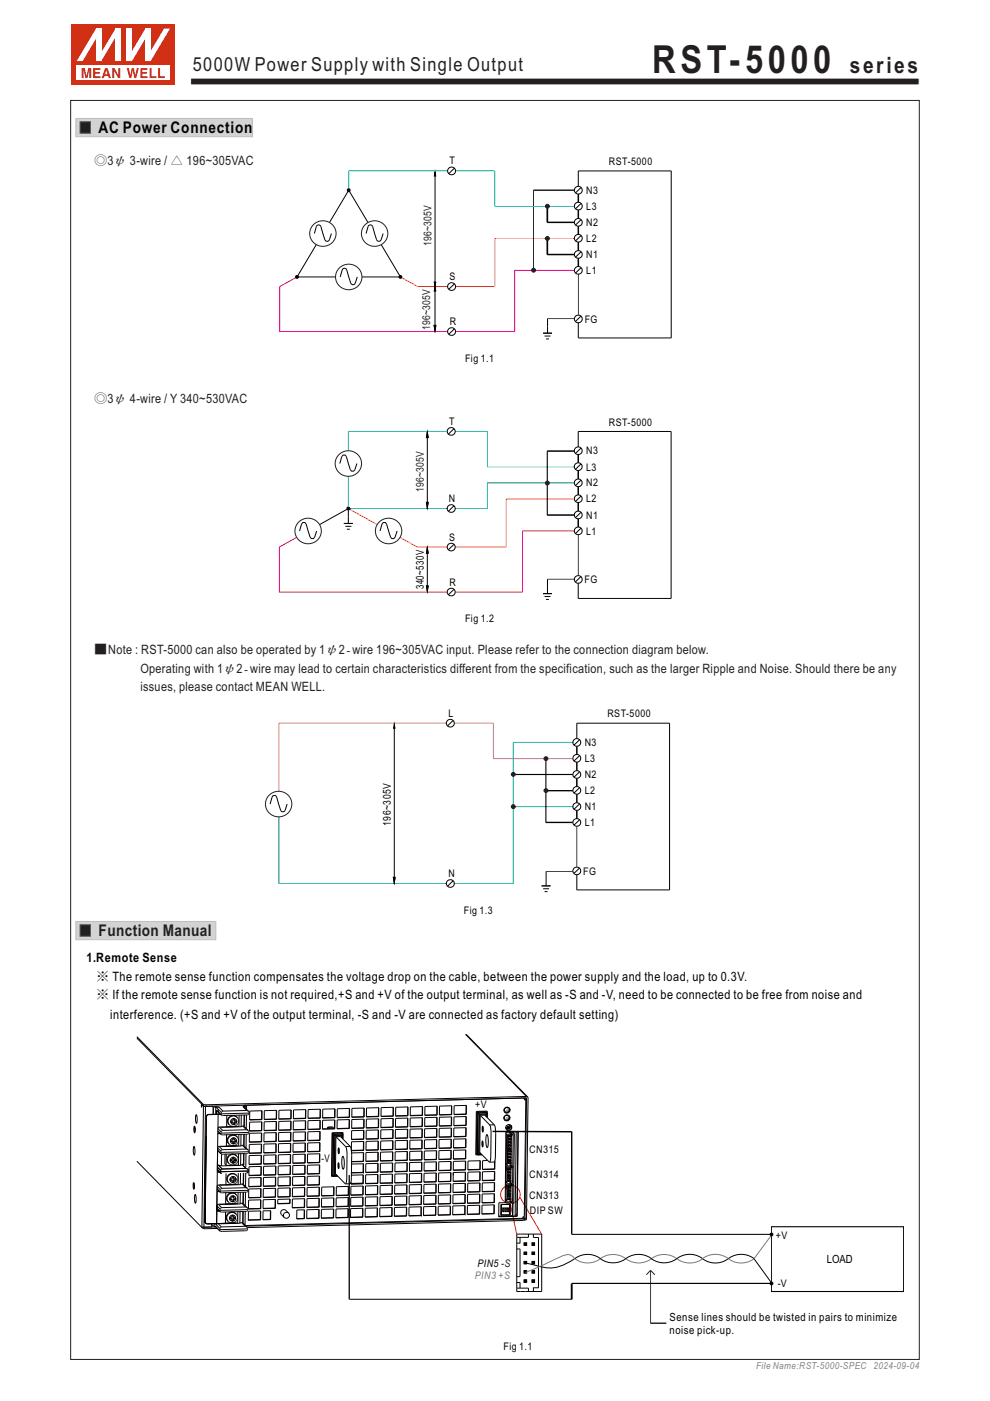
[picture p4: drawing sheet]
<svg xmlns="http://www.w3.org/2000/svg" width="210mm" height="297mm" viewBox="0 0 210 297" stroke-linecap="round" stroke-linejoin="round" font-family="sans-serif">
<defs><g id="words">
<text font-size="8.2" fill="#231f20" x="138.4" y="15.5">RST-5000</text>
<text font-size="4.8" fill="#231f20" x="180.2" y="15.5">series</text>
<text font-size="4.1" fill="#231f20" x="40.9" y="15.1">5000W Power Supply with Single Output</text>
<text font-size="3.4" fill="#050100" x="20.9" y="28.2">AC Power Connection</text>
<text font-size="3.4" fill="#231f20" x="20.9" y="198.5">Function Manual</text>
<g font-size="2.7" fill="#231f20">
<text x="20" y="35.1">◎ ψ 3-wire / △ 196~305VAC</text>
<text x="22.8" y="35.1">3</text>
<text x="20" y="85.5">◎ ψ 4-wire / Y 340~530VAC</text>
<text x="22.8" y="85.5">3</text>
<text x="20" y="138.8">■Note : RST-5000 can also be operated by 1ψ2 wire 196~305VAC input. Please refer to the connection diagram below.</text>
<text x="29.8" y="142.6">Operating with 1ψ2 wire may lead to certain characteristics different from the specification, such as the larger Ripple and Noise. Should there be any</text>
<text x="51.5" y="142.6">-</text>
<text x="73.2" y="138.8">-</text>
<text x="29.8" y="146.5">issues, please contact MEAN WELL.</text>
</g>
<g font-size="2.7" fill="#050100">
<text x="18.4" y="204">1.Remote Sense</text>
<text x="20.4" y="207.9">※ The remote sense function compensates the voltage drop on the cable, between the power supply and the load, up to 0.3V.</text>
<text x="20.4" y="211.8">※ If the remote sense function is not required,+S and +V of the output terminal, as well as -S and -V, need to be connected to be free from noise and</text>
<text x="23.4" y="216.1">interference. (+S and +V of the output terminal, -S and -V are connected as factory default setting)</text>
</g>
<text font-size="2.4" fill="#060100" x="175.4" y="267.8">LOAD</text>
<g font-size="2.4" fill="#050100">
<text x="142" y="280.1">Sense lines should be twisted in pairs to minimize</text>
<text x="142" y="282.8">noise pick-up.</text>
</g>
<g font-size="2.3" fill="#231f20">
<text x="91.5" y="52.2" transform="rotate(-90 91.5 52.2)">196~305V</text>
<text x="91.3" y="69.9" transform="rotate(-90 91.3 69.9)">196~305V</text>
<text x="89.9" y="104.4" transform="rotate(-90 89.9 104.4)">196~305V</text>
</g>
<g font-size="2.3" fill="#050100">
<text x="89.9" y="124.9" transform="rotate(-90 89.9 124.9)">340~530V</text>
<text x="82.9" y="175.1" transform="rotate(-90 82.9 175.1)">196~305V</text>
</g>
<g font-size="2.2" fill="#050100">
<text x="95.4" y="34.9">T</text>
<text x="129.2" y="35">RST-5000</text>
<text x="124.4" y="41.1">N3</text>
<text x="124.4" y="47.9">N2</text>
<text x="124.4" y="44.5">L3</text>
<text x="124.4" y="51.3">L2</text>
<text x="95.4" y="59.4">S</text>
<text x="124.4" y="58.2">L1</text>
<text x="124.4" y="54.7">N1</text>
<text x="95.4" y="68.9">R</text>
<text x="124" y="68.4">FG</text>
<text x="98.6" y="76.7">Fig 1.1</text>
<text x="95.3" y="90.1">T</text>
<text x="129.1" y="90.2">RST-5000</text>
<text x="124.3" y="99.8">L3</text>
<text x="124.3" y="96.3">N3</text>
<text x="95.2" y="106.4">N</text>
<text x="124.3" y="106.5">L2</text>
<text x="124.3" y="103.1">N2</text>
<text x="124.3" y="113.4">L1</text>
<text x="124.3" y="110">N1</text>
<text x="95.3" y="114.6">S</text>
<text x="95.3" y="124.2">R</text>
<text x="124" y="123.6">FG</text>
<text x="98.6" y="131.9">Fig 1.2</text>
<text x="95.1" y="152">L</text>
<text x="128.8" y="152.1">RST-5000</text>
<text x="124" y="161.6">L3</text>
<text x="124" y="158.2">N3</text>
<text x="124" y="165">N2</text>
<text x="124" y="171.8">N1</text>
<text x="124" y="168.3">L2</text>
<text x="124" y="175.2">L1</text>
<text x="95.1" y="186">N</text>
<text x="123.7" y="185.4">FG</text>
<text x="98.4" y="193.8">Fig 1.3</text>
<text x="100.8" y="235">+V</text>
<text x="112.3" y="244.5">CN315</text>
<text x="68.2" y="246.5">-V</text>
<text x="112.3" y="249.8">CN314</text>
<text x="112.3" y="254.2">CN313</text>
<text x="112.4" y="257.5">DIP SW</text>
<text x="101.3" y="268.6">PIN5 -S</text>
<text x="106.8" y="286.2">Fig 1.1</text>
</g>
<g font-size="2.2" fill="#060100">
<text x="164.6" y="262.7">+V</text>
<text x="165" y="272.9">-V</text>
</g>
<text font-size="2.2" fill="#7c51a1" x="100.7" y="271.2">PIN3 +S</text>
<g font-size="2" fill="#808285">
<text x="160.4" y="290.2">File Name:RST-5000-SPEC</text>
<text x="185.2" y="290.2">2024-09-04</text>
</g>
</g></defs>
<g fill="#050100" stroke="#050100" stroke-width=".21">
<path d="M112.9 271.4h.5v.5h-.5z" fill-rule="evenodd"/>
<path d="M112.9 269.4h.5v.5h-.5z" fill-rule="evenodd"/>
<path d="M112.9 267.4h.5v.5h-.5z" fill-rule="evenodd"/>
<path d="M112.9 265.5h.5v.5h-.5z" fill-rule="evenodd"/>
<path d="M112.9 263.5h.5v.5h-.5z" fill-rule="evenodd"/>
<path d="M111.2 271.4h.5v.5h-.5z" fill-rule="evenodd"/>
<path d="M111.2 269.4h.5v.5h-.5z" fill-rule="evenodd"/>
<path d="M111.2 267.4h.5v.5h-.5z" fill-rule="evenodd"/>
<path d="M111.2 265.5h.5v.5h-.5z" fill-rule="evenodd"/>
<path d="M111.2 263.5h.5v.5h-.5z" fill-rule="evenodd"/>
</g>
<g fill="none" stroke="#050100" stroke-width=".21">
<path d="M109.6 263.6h.7M109.6 264.8h.7M109.6 271.9h.7M109.6 270.7h.7M109.6 273.1h2.5v.7M110.3 262.4v1.2M110.3 264.8v5.9M110.3 271.9v1.2M110.4 261.7h4.5v12.1h-5.3v-12.1h.8M111.2 271.4h.5v.5h-.5zM111.2 269.4h.5v.5h-.5zM111.2 267.4h.5v.5h-.5z"/>
<path d="M111.2 265.5h.5v.5h-.5zM111.2 263.5h.5v.5h-.5zM112.1 261.6v.7h-2.5M112.9 271.4h.5v.5h-.5zM112.9 269.4h.5v.5h-.5zM112.9 267.4h.5v.5h-.5zM112.9 265.5h.5v.5h-.5zM112.9 263.5h.5v.5h-.5zM113.1 273v.8M113.1 261.7v.7M113.2 262.4h1v10.6h-1.1"/>
</g>
<path d="M40.4 16.6h154.6v1.4h-154.6z" fill-rule="evenodd" fill="#231f20" stroke="#fff" stroke-width=".21"/>
<path d="M16.1 25.1h37.5v3.9h-37.5z" fill-rule="evenodd" fill="#d1d3d4" stroke="#bbbdc0" stroke-width=".21"/>
<path d="M17 25.8h2.2v2.5h-2.2z" fill-rule="evenodd" fill="#231f20" stroke="#58595b" stroke-width=".21"/>
<g fill="none" stroke="#050100" stroke-width=".21">
<path d="M92.3 37.1v23.2M96.4 35.7l-1.2 1.1M122.7 39.5v-3.3h19.7v35.5h-19.7v-3.3M123.3 39.7l-1.2 1.2M62.7 58.5h.5v.4h-.5zM62.9 58.6h.2v.2h-.2zM66.7 49.5l.4-1.5a.51 .51 0 0 1 .5-.3 .51 .51 0 0 1 .5 .3l.8 2.8a.51 .51 0 0 0 .5 .4 .51 .51 0 0 0 .5-.4l.4-1.3M67.1 51.9l-4.1 6.8h8.2M69.9 47.2l4.1-6.9 4 6.9M72.2 58.7l.4-1.5a.51 .51 0 0 1 .5-.3 .51 .51 0 0 1 .4 .3l.9 2.8a.51 .51 0 0 0 .5 .4 .51 .51 0 0 0 .5-.4l.4-1.3M73.7 40.1h.5v.4h-.5zM77.6 49.5l.5-1.5a.51 .51 0 0 1 .5-.3 .51 .51 0 0 1 .4 .3l.9 2.8a.51 .51 0 0 0 .5 .4 .51 .51 0 0 0 .4-.4l.5-1.3"/>
<path d="M80.9 51.9l4 6.8h-8.1M84.7 58.5h.5v.4h-.5zM84.8 58.6h.3v.2h-.3zM92.1 59.8h.3l-.1 .9zM113.1 40.3h8.7M113.2 40.4v16.9M116.1 43.8v3.3h5.7M116.1 50.6v3.4h5.7M122.7 48v1.7M122.7 54.8v1.7M122.7 51.3v1.8M122.7 44.5v1.8"/>
<path d="M122.7 58.1v8.7M122.7 41.1v1.8M123.3 53.4l-1.2 1.1M123.3 56.7l-1.2 1.2M123.3 46.6l-1.2 1.1M123.3 49.9l-1.2 1.2M123.3 43.1l-1.2 1.2M92.1 69h.4l-.2 1.1zM92.3 61.6v7.6M92.3 60.8l.1 .9h-.3zM96.4 60.2l-1.2 1.1M96.4 69.7l-1.2 1.2"/>
<path d="M115.5 71.2h1.3M115.8 71.9h.6M117.1 70.6h-1.9M121.8 67.6h-5.7v3M123.3 67l-1.2 1.1M72.1 98.3l.4-1.5 .3-.3h.4l.3 .3 .8 2.8 .3 .3h.4l.3-.3 .4-1.3M90.6 91.7l.2 1.1h-.4zM90.6 92.3v14.4M96.3 90.9l-1.2 1.1M121.8 95.6h-5.7v13.6M122.6 94.7v-3.2h19.7v35.4h-19.7v-3.3M122.6 99.8v1.8"/>
<path d="M122.6 96.4v1.7M123.2 95l-1.2 1.1M123.2 98.4l-1.2 1.1M63.5 112.6l.5-1.5 .2-.3h.5l.2 .3 .9 2.8 .2 .3h.5l.2-.3 .5-1.3M72.9 111h1.9M73.3 111.6h1.2M73.6 112.2h.6M73.6 107.6h.5v.4h-.5zM73.8 107.7h.2v.2l-.2 .1zM73.9 107.8l-6.1 3.4M73.9 107.9v3.1M80.6 112.6l.4-1.5 .3-.3h.4l.3 .3 .8 2.8 .3 .3h.4l.3-.3 .4-1.3"/>
<path d="M90.4 106.5h.4l-.2 1.1zM90.6 116.2l.2 1.1h-.4zM90.6 117.3v7.1M96.3 115.4l-1.2 1.2M96.3 107.2l-1.2 1.2M116.1 109.2h5.7M122.6 103.2v1.7M122.6 110v1.7M122.6 106.6v1.8M122.6 113.4v8.6M123.2 108.6l-1.2 1.2M123.2 112l-1.2 1.1"/>
<path d="M123.2 101.8l-1.2 1.2M123.2 105.2l-1.2 1.1M90.4 124.2h.4l-.2 1.1zM96.3 124.9l-1.2 1.2M115.2 125.9h1.9M115.5 126.5h1.3M115.8 127.1h.6M121.8 122.8h-5.7v3.1M123.2 122.2l-1.2 1.2"/>
<circle cx="95.8" cy="36.2" r=".83"/>
<circle cx="74" cy="40.3" r=".16"/>
<circle cx="122.7" cy="47.1" r=".83"/>
<circle cx="122.7" cy="54" r=".83"/>
<circle cx="122.7" cy="57.3" r=".83"/>
<circle cx="122.7" cy="50.5" r=".83"/>
<circle cx="122.7" cy="40.3" r=".83"/>
<circle cx="122.7" cy="43.7" r=".83"/>
<circle cx="95.8" cy="70.3" r=".83"/>
<circle cx="95.8" cy="60.8" r=".83"/>
<circle cx="122.7" cy="67.6" r=".83"/>
<circle cx="95.7" cy="91.5" r=".84"/>
<circle cx="122.7" cy="95.6" r=".83"/>
<circle cx="122.7" cy="98.9" r=".83"/>
<circle cx="95.7" cy="107.8" r=".84"/>
<circle cx="95.7" cy="116" r=".83"/>
<circle cx="122.7" cy="112.6" r=".83"/>
<circle cx="122.7" cy="109.2" r=".83"/>
<circle cx="122.7" cy="102.4" r=".83"/>
<circle cx="122.7" cy="105.8" r=".83"/>
<circle cx="95.7" cy="125.5" r=".83"/>
<circle cx="122.7" cy="122.9" r=".83"/>
</g>
<path d="M94.9 36.2h-20.9v4.1M96.6 36.2h8.3v7.6M104.9 43.8h16.9M94.9 91.5h-21v4.1M96.6 91.5h6.8v7.5M103.4 99h18.4M73.9 101v6.8" fill="none" stroke="#00aeef" stroke-width=".21"/>
<path d="M63 58.7l-3.7 2.1v9.5h35.6M121.8 57.3h-12.6v13h-12.6M62.9 113.9l-3.6 2.1v9.5h35.6M110.8 112.6h11M110.8 112.5v13M96.6 125.5h14.3" fill="none" stroke="#ec008c" stroke-width=".21"/>
<path d="M84.9 58.7l3.7 2.1h6.3M104.9 50.5v10.3h-8.3M104.9 50.6h16.9M73.9 107.8l6.1 3.4M84.9 113.9l3.6 2.1h6.4M107.4 105.8v10.2h-10.9M107.4 105.8h14.4" fill="none" stroke="#f5821f" stroke-width=".21"/>
<g fill="#050100" stroke="#050100" stroke-width=".21">
<path d="M92.1 69h.4l-.2 1.1z" fill-rule="evenodd"/>
<path d="M92.3 60.8l.1 .9h-.3z" fill-rule="evenodd"/>
<path d="M92.3 36.5l.1 .8h-.3z" fill-rule="evenodd"/>
<path d="M92.1 59.8h.3l-.1 .9z" fill-rule="evenodd"/>
<path d="M90.4 124.2h.4l-.2 1.1z" fill-rule="evenodd"/>
<path d="M90.6 116.2l.2 1.1h-.4z" fill-rule="evenodd"/>
<path d="M90.6 91.7l.2 1.1h-.4z" fill-rule="evenodd"/>
<path d="M90.4 106.5h.4l-.2 1.1z" fill-rule="evenodd"/>
</g>
<g fill="#231f20" stroke="#231f20" stroke-width=".21">
<circle cx="116.1" cy="43.7" r=".41"/>
<circle cx="116.1" cy="50.6" r=".41"/>
<circle cx="113.2" cy="57.3" r=".41"/>
<circle cx="116.1" cy="102.4" r=".41"/>
</g>
<g fill="none" stroke="#231f20" stroke-width=".21">
<circle cx="68.5" cy="49.6" r="2.75"/>
<circle cx="74" cy="58.8" r="2.75"/>
<circle cx="79.5" cy="49.6" r="2.75"/>
<circle cx="73.9" cy="98.3" r="2.75"/>
<circle cx="65.4" cy="112.6" r="2.75"/>
<circle cx="82.4" cy="112.6" r="2.75"/>
</g>
<path d="M73.9 107.8h21M96.5 107.8h6.9M103.4 102.4h18.4M103.4 102.4v5.5" fill="none" stroke="#00a650" stroke-width=".21"/>
<path d="M16.1 195.4h29.7v3.8h-29.7z" fill-rule="evenodd" fill="#d1d3d4" stroke="#bbbdc0" stroke-width=".21"/>
<path d="M17 196.1h2.2v2.4h-2.2z" fill-rule="evenodd" fill="#231f20" stroke="#58595b" stroke-width=".21"/>
<path d="M104.5 239.9h16.8v21.8h42.3M74.1 249.1v26.4M74.1 275.5h47.2M127.3 266.8a4.6 4.6 0 0 0 5.7-.1 4.5 4.5 0 0 1 5.2 .2M127.3 266.9a4.5 4.5 0 0 0-5.4 0 8.4 8.4 0 0 1-6.7 1.8l-3.8-.9M149 266.8a4.6 4.6 0 0 0-5.7 .3 4.6 4.6 0 0 1-5.2-.3M159.9 266.8a4.6 4.6 0 0 0-5.8 .3 4.5 4.5 0 0 1-5.1-.2M163.6 272.1h-42.3v3.4M163.6 260.1h28v13.7h-28z" fill="none" stroke="#060100" stroke-width=".21"/>
<path d="M121.9 266.8a4.5 4.5 0 0 0 5.4 .1M121.9 266.9a1.84 1.84 0 0 0-2.6-.6l-7.8 3.5M138.2 266.9a4.6 4.6 0 0 1-5.7-.2 4.5 4.5 0 0 0-5.2 .2M154.4 266.8a4.6 4.6 0 0 0-5.7 .3 4.6 4.6 0 0 1-5.4-.4 4.6 4.6 0 0 0-5.2 .2M163.7 261.8l-3.8 5.1a4.5 4.5 0 0 1-5.4 0" fill="none" stroke="#7c51a1" stroke-width=".21"/>
<path d="M159.9 266.9l3.8 5.2" fill="none" stroke="#080101" stroke-width=".21"/>
<g fill="#080101" stroke="#080101" stroke-width=".21">
<circle cx="163.6" cy="261.7" r=".3"/>
<circle cx="163.6" cy="272.1" r=".3"/>
</g>
<g fill="none" stroke="#231f20" stroke-width=".21">
<path d="M138 269.3l-.9 1M138 269.4v11.1M138 269.3l.9 1M137.9 280.5h3.4"/>
<circle cx="59.1" cy="170.5" r="2.75"/>
</g>
<path d="M106.8 251.9a2.02 2.02 0 0 1 2.9-.2 2.02 2.02 0 0 1 0 3 2.02 2.02 0 0 1-2.8 0 2.02 2.02 0 0 1-.1-2.8zM108.2 255.2l1.4 6.5M110.3 253.8l4.6 7.9" fill="none" stroke="#ed1c24" stroke-width=".21"/>
<g fill="none" stroke="#050100" stroke-width=".21">
<path d="M83.6 154.1v32.8M96.1 152.8l-1.2 1.1M122.3 156.6v-3.3h19.7v35.4h-19.7v-3.3M122.3 158.2v1.8M122.9 156.8l-1.2 1.2M57.3 170.5l.4-1.5a.51 .51 0 0 1 .5-.4 .51 .51 0 0 1 .5 .4l.8 2.8a.51 .51 0 0 0 .5 .3 .51 .51 0 0 0 .5-.3l.4-1.3M109 164.2h12.5M115.5 167.6h6M115.8 174.4h5.7M115.8 160.9v13.5M122.3 165v1.8M122.3 171.8v1.8"/>
<path d="M122.3 168.4v1.8M122.3 161.6v1.8M122.3 175.2v8.6M122.9 170.4l-1.2 1.2M122.9 173.8l-1.2 1.2M122.9 163.6l-1.2 1.2M122.9 167l-1.2 1.2M122.9 160.2l-1.2 1.2M83.4 186h.4l-.2 1.1zM96.1 186.7l-1.2 1.2M114.9 187.8h1.9M115.2 188.4h1.3"/>
<path d="M115.5 189h.6M121.5 184.8h-5.7v3M122.9 184l-1.2 1.2M29 219.8l14.1 14.4M98.7 219.3l12.9 13.2M98.9 219.3l13 13.3M29 220.1l14.1 14.4M41.2 238.8a1.56 1.56 0 0 1 .1 1.4l-.2-.6zM41.3 238.9l.1 .2M41.3 238.9h.1M41.3 240h.1M41.4 240h-.1"/>
<path d="M41.4 239.1v.7M41.4 240h.1M41.4 239.2v.6M41.4 239.9h.1M41.4 239.9v.1M41.4 239.8v.1M41.6 236.4l.2 .7-.1 1.1a2.5 2.5 0 0 1-.1-1.8zM42.7 234.4l.1 .3v-.5l.4 .3M42.8 234.1l-.1 .3M42.8 234.4h-.1M42.8 234.2h.1M43.1 234.2h.6"/>
<path d="M43.1 234.5h.6M43.1 234.2v.3M43.2 234.5l-.4 25.6M43.2 234.5l.4 .1M43.6 234.6l-.3 25.6M43.7 234.2v.3M43.7 236.8h.1M43.7 236.8l-.2 22.2M43.8 236.8l-.3 22.2M44.2 236.3l-.2 .1-.3 .4M44.2 236.3h.1M44.3 236.3l-.4 .3-.1 .2"/>
<path d="M44.9 234.5h.1M44.9 234.5l-1.3 .1M44.9 234.5l.3 .1M45.2 234.6l-.2-.1 .2 .2M45.2 234.6v1.6v-1.5M45.6 234.5l.2 .2h-.6M45.6 234.5v.1M45.8 234.7l-.1 1.5M45.8 234.5l.1 .1M45.9 235.4l1.1 1M45.9 235.4l1 1M45.9 235.4v.8"/>
<path d="M45.9 234.9l1 1M45.9 234.8h.1M45.9 234.6l.6 .2M45.9 234.6v.3M46 234.8h-.1M46 234.8h.1h-.1M46.1 234.8h-.1M46.1 234.8h.4l.8 .8M46.2 234.7v.1M46.2 239.8l.7 .7M46.2 239.3l.7 .7M46.3 234.7h-.1"/>
<path d="M46.3 235.2l-.1 4.1M46.3 234.7h.1M46.4 234.7v.1M46.4 234.8h.1M46.5 239l.7 .7M46.7 236.2l-2.5 .1M46.8 236.3h-2.5M46.9 240v.5M46.9 236.4h.1M46.9 235.9h.1M46.9 235.9v.5M46.9 236h.1"/>
<path d="M47 236.4v.1M47 236.5h.1M47 239.8l-.1 .2M47 239.8h.1M47.1 238.9h-.3M47.1 236.5h.1M47.1 235.7l-.2 .2M47.1 235.7h.1M47.2 239.7l-.2 .1M47.3 235.6l-.2 .1M48.9 237.7v.3M48.9 238l.5 .4"/>
<path d="M48.9 237.9l.5 .1M49.4 238v.4M49.4 238h-.5M49.6 238.3l.1 .1M49.6 238.3h-.2M49.6 237.9v.4M49.6 237.9l.1 .1M49.7 237.2v.4M49.7 238.4h-.3M49.7 238v.4M49.7 237.6l.1-.4h-.4v.4l-.5 .1M50.1 237.8l.1 .1"/>
<path d="M50.1 237.6v.2M50.1 237.8l-.5 .1M50.2 238.8l-3.7 .2-.3 .2-.2 17.2M50.2 237.9l-.5 .5M50.2 237.9l-.5 .1M50.2 237.6v.3M50.2 237.6a.66 .66 0 0 0-.6-.4 .66 .66 0 0 0-.7 .5M50.2 237.6h-.5M50.3 236.9a1.14 1.14 0 0 0-1.7 .1 1.14 1.14 0 0 0 .4 1.7 1.14 1.14 0 0 0 1.6-.8M50.3 236.9a1.15 1.15 0 0 0-1.6 0 1.15 1.15 0 0 0-.1 1.6M50.3 236.9h.1M50.3 236.9l.1 .1"/>
<path d="M50.4 237l.1 .1M50.5 237.1v.1M50.5 237.2l.1 .7M50.6 237.9h.1M50.7 236.4v2.4l-2.6 .1v-2.4M51.2 236.4l-.1 2.5M51.5 238.7l.8 .8M51.5 238.7l-.4 .2-4 .1M51.5 238.7h.1M51.5 234.6l.8 .8M51.5 234.6l.3-.1v.2M51.6 234.6h-.1"/>
<path d="M51.6 238.7h.1M51.6 238.7h-.1M51.7 234.3l.1 .2M51.7 238.7h.1M51.7 234.6l.1 .1M51.7 238.7v.1M51.7 234.6h-.2M51.7 238.8h.1M51.8 234.6v.1M51.8 236.4l-.1 2.4M51.8 238.8l.8 .9M51.8 234.7h.1"/>
<path d="M51.8 234.7l.9 1M51.8 236.4v2.5M51.9 234.3v.4M51.9 234.7v.1M52.2 234.7h.1M52.2 234.3v.4M52.2 234.6v.1M52.2 234.7h-.3M52.2 234.3h.1M52.2 234.3l.1 .4h-.4M52.2 234.7l.1 .5M52.3 239.5l-5.1 .2"/>
<path d="M52.3 239.5l.2 .1M52.3 236.4l-.1 2.9M52.3 235.4l-5 .2M52.3 235.4l.3 .1M52.5 239.6h.1M52.5 239.6l.2 .1M52.6 235.5h.1M52.6 235.5l.1 .2M52.7 239.7h.1M52.7 239.7l.1 .4M52.7 236.3l-5.6 .2M52.7 236.3h.1"/>
<path d="M52.7 235.7l.1 .5M52.8 236.2l-.1 .1M52.8 236l-5.8 .2M52.8 236.1v.1M52.9 237.9h2.6v1.9h-2.6zM53 235.6l2.6-.1-.1 1.9-2.6 .1zM55.5 239.7l-2.6 .1M55.5 239.7v.1M55.5 237.9v1.8M55.5 237.3l-2.6 .1M55.5 237.3v.1M55.5 235.5v1.8"/>
<path d="M56 237.8h2.6v1.9h-2.6zM56.1 235.5l2.6-.1-.1 1.9-2.6 .1zM58.6 239.6l-2.6 .1M58.6 239.6v.1M58.6 237.8v1.8M58.6 237.2v.1M58.6 237.2l-2.6 .1M58.6 235.4v1.8M59.1 237.8l2.6-.1v1.9l-2.6 .1zM59.1 237.2h2.6M59.2 235.4l2.6-.1-.1 1.9-2.6 .1zM61.7 239.5v.1"/>
<path d="M61.7 239.5l-2.6 .1M61.7 237.7l-.1 1.8M61.7 235.3v1.9M62.2 237.7l2.6-.1v1.9l-2.6 .1zM62.3 235.3h2.6l-.1 1.8-2.6 .1zM64.7 240v1.8M64.8 239.4v.1M64.8 239.4l-2.6 .1M64.8 237.6v1.8M64.8 237.1h.1M64.8 237.1h-2.6M64.8 235.3v1.8"/>
<path d="M65.3 240l2.6-.1v1.9l-2.6 .1zM65.3 237.6l2.6-.1v1.9l-2.6 .1zM65.4 235.2h2.6l-.1 1.9h-2.6zM67.8 239.9v1.8M67.8 239.4h.1M67.8 239.4h-2.5M67.9 237.5l-.1 1.9M67.9 237l-2.6 .1M67.9 237v.1M67.9 235.2v1.8M68.4 237.5h2.6v1.8l-2.6 .1zM68.5 235.2l2.6-.1-.1 1.9h-2.6z"/>
<path d="M69.6 239h1M69.6 239l-.2 .3M69.6 239h.1M69.6 239l.3 .3M70.6 239l.3 .3M70.6 239h-1M70.9 239.3h-2.5M70.9 239.3h.1M71 236.9v.1M71 237.5l-.1 1.8M71 236.9l-2.6 .1M71 235.1v1.8"/>
<path d="M71.5 237.4h2.6v1.9h-2.6zM71.5 235.1l2.7-.1-.1 1.9-2.6 .1zM74 239.2l.1 .1M74 239.2l-2.5 .1M74.1 237.4l-.1 1.8M74.1 236.8v.1M74.1 236.8l-2.6 .1M74.1 235v1.8M74.6 239.7h2.6v1.8l-2.6 .1zM74.6 237.4l2.6-.1v1.9l-2.6 .1zM74.6 235l2.7-.1-.1 1.9-2.6 .1zM77.1 239.7v1.8"/>
<path d="M77.1 239.1l-2.5 .1M77.1 239.1l.1 .1M77.2 237.3l-.1 1.8M77.2 236.8h-2.6M77.2 236.8h.1M77.2 234.9v1.9M77.7 239.6h2.6v1.9h-2.6zM77.7 237.3l2.6-.1v1.9l-2.6 .1zM77.7 234.9h2.6v1.8l-2.6 .1zM80.2 239.6v1.8M80.2 239l-2.5 .1M80.2 239l.1 .1"/>
<path d="M80.3 237.2l-.1 1.8M80.3 236.7h.1M80.3 236.7h-2.6M80.3 234.9v1.8M80.8 239.6l2.6-.1v1.9l-2.6 .1zM80.8 237.2l2.6-.1v1.9l-2.6 .1zM80.8 234.8h2.6v1.9h-2.6zM83.3 239.5v1.8M83.3 239h.1M83.3 239h-2.5M83.3 237.1v1.9M83.4 236.6l-2.6 .1"/>
<path d="M83.4 236.6v.1M83.4 234.8v1.8M83.9 239.5l2.6-.1v1.9l-2.7 .1zM83.9 237.1h2.6v1.8l-2.6 .1zM83.9 234.8l2.6-.1v1.9h-2.6zM86.4 239.4v1.8M86.4 238.9h.1M86.4 238.9h-2.5M86.4 237.1v1.8M86.5 236.5l-2.6 .1M86.5 236.5v.1M86.5 234.7v1.8"/>
<path d="M87 239.4l2.6-.1-.1 1.9-2.6 .1zM87 237h2.6v1.9h-2.6zM87 234.7l2.6-.1v1.9l-2.6 .1zM89.5 239.3v1.9M89.5 238.8l.1 .1M89.5 238.8l-2.5 .1M89.5 237v1.8M89.5 236.4l.1 .1M89.5 236.4l-2.5 .1M89.6 234.6l-.1 1.8M90.1 239.3h2.6v1.8M90.1 239.3l-.1 1.9 2.7-.1"/>
<path d="M90.1 237l2.6-.1v1.9h-2.6zM90.1 234.6l2.6-.1v1.9l-2.6 .1zM92.6 239.3v1.8M92.6 238.7l-2.5 .1M92.6 238.7l.1 .1M92.6 236.9v1.8M92.6 236.4h.1M92.7 236.4h-2.6M92.7 234.5v1.9M93.2 239.2h2.6l-.1 1.9h-2.6zM93.2 236.9v1.9l2.6-.1M93.2 236.9l2.6-.1v1.9"/>
<path d="M93.2 234.5l2.6-.1v1.9l-2.6 .1zM93.2 236.9h.1M93.4 236.9h-.2M95.7 239.2v1.8M95.7 238.6l-2.5 .1M95.7 238.6l.1 .1M95.7 236.8v1.8M95.7 236.3h-2.5M95.7 236.3h.1M95.8 234.4l-.1 1.9M96.3 239.2l2.6-.1-.1 1.9-2.6 .1zM96.3 236.8l2.6-.1v1.9l-2.6 .1z"/>
<path d="M96.3 234.4h2.6v1.9h-2.6zM98.8 239.1v1.8M98.8 238.6h-2.5M98.8 238.6h.1M98.8 236.2l.1 .1M98.8 236.2l-2.5 .1M98.8 236.7v1.9M98.9 234.4l-.1 1.8M101.1 235.8l-.1 8.7M101.1 235.8l.2 .2M101.2 235.7l-.1 .1M101.2 235.7l.2 .2"/>
<path d="M101.3 236v8.8l.2-.2M101.3 236h.1M101.4 236l.2 .3M101.4 235.9l-.1 .1M101.4 235.9v.1M101.4 236h.1M101.4 236l.3 .2M101.6 236.3h.1M101.6 236.3l-.1 8.3M101.7 236.2l-.1 .1M101.7 236.2v.1M101.7 236.3l-.1 8.3"/>
<path d="M101.9 236.5l-.1 7.9M101.9 236.5h1M101.9 236.5l2 2h.9M102.4 238.8l.1 .6-.1 .6-.1-.6zM102.4 238.9l.1 1M102.4 238.9h.1M102.8 236.4l2 2.1M103 235.7h.1M103 235.7h-1.8M103 235.7l.3 .2M103.1 236.2h.1M103.1 236.2h-1.4"/>
<path d="M103.1 236.2v.5M103.1 236.2l-1.4 .1M103.2 235.9h.1M103.2 235.9h-1.8M103.2 235.9l-1.8 .1M103.2 235.9l.1 .1M103.2 235.9l-.1 .3M103.3 235.9v.1M103.3 236v.9M103.3 236l-.2 .2M103.3 236h.1M103.3 236.9v-1.3h-2.3l-.1 9.3 1.3-.1h-.9"/>
<path d="M103.9 238.5l.3 1.9-.1 5.1-.3 .9M104.8 238.5l.3 .8v1.1l-.1 5.4-.2 .6h-1M106.9 236.9l.2 .4M106.9 235.2l.2 .4M107 237.4h.1M107.1 237.3h.1M107.1 235.6h.1M107.1 235.6l.1 .1M107.2 235.7h.1M107.4 239.2h.1M107.4 236.4l.4 .2M107.4 234.8l.4 .2"/>
<path d="M107.5 238.9l.4-.1 .2 .3-.4 .2zM107.5 237.1h.1M107.8 236.6a.49 .49 0 0 1 0 .7 .49 .49 0 0 1-.7 0M107.8 236.6a.5 .5 0 0 0-.5-.1 .5 .5 0 0 0-.4 .5l.2 .3M107.8 235l.1 .1M107.8 235v-.1a.51 .51 0 0 0-.5 0 .51 .51 0 0 0-.3 .4l.1 .3M107.8 238.4h.1M107.8 238.4a.48 .48 0 0 1 .4 .6 .48 .48 0 0 1-.5 .4 .48 .48 0 0 1-.4-.5M107.9 235.1a.49 .49 0 0 1-.1 .6 .49 .49 0 0 1-.6 0M107.9 235.1h.1M108 236.6a.65 .65 0 0 1-.1 .8 .65 .65 0 0 1-.9 0M108 234.9a.65 .65 0 0 1-.1 .9 .65 .65 0 0 1-.9 0"/>
<path d="M108.1 238.5l.1 .4-.2 .3-.2 .1-.4-.1M108.4 238.6a.65 .65 0 0 1-.1 .9 .65 .65 0 0 1-.9 0M108.7 240l.4 .4M109 240v.3M109.5 240l-.2 17.8M109.9 240l-.3 17.8M111.2 232.8h.1M111.2 232.8v.4l.3-.1M111.5 233.1h-.3M111.5 233.1h.1M111.5 232.8h.1M111.5 232.8l-.3 .1"/>
<path d="M111.5 232.8v.3M111.5 233.1l-.3 24.9h-.3l-.1 .3-58.7 1.5M111.6 232.8h.1M111.6 232.8l-67.9 1.7M111.6 232.8l-.3 25.5M111.6 232.5l.4 .3-.3 25.5M111.6 232.5l-67.9 1.7M29 246.2l13.9 14.1M41 250.8l.2 .5-.1 .8-.1-.6zM41.1 243.1l.2 .2 .1 .7-.2 .9-.2-.7zM41.1 250.9l.1 .3M41.2 250.9h.1"/>
<path d="M41.2 251.9v.1M41.2 251.9h.1M41.2 251.2v.5M41.2 252h.1M41.2 251.1v.1M41.2 251.2v.7M41.4 253.3l.2 .6-.1 1.2-.2-.9zM43.5 259v.2M43.5 259h.1M43.5 259v.1M43.5 259.2h.1M43.5 259l.2 .4 .3 .1 5.9-.2"/>
<path d="M43.5 259.2l.1 .1M43.6 253.2l-.1 5.8M43.7 240.9l-.2 18.1M45.4 259.9l.2 .2M45.4 259.4v.5h-.5v-.5v.7M45.6 259.9l1 1.1M45.6 259.9v.2M45.6 259.9l.1 .2M45.6 259.4l1 1M46 256.4l.3 .3M46 256.2h.1M46 256.2l.7 .7"/>
<path d="M46 255.6l-.1 4.1M46 255.6v.8M46 256.2l.6 .6M46 255.6l.7 .7M46.1 256.6h.1M46 252.1h.1M46.1 251.6l-.1 4.8M46.1 252.1l.6 .6M46.1 251.6l.6 .6M46.1 252.1l.6 .7M46.1 256.6v.1M46.1 247.5l.7 .7"/>
<path d="M46.1 248l.6 .7M46.1 248l.7 .7M46.1 256.7h.1M46.2 248.4l.2 .1M46.2 243.4h.1M46.2 243.9l.6 .7zM46.2 256.7h.1M46.2 243.4l-.1 4.9 .3 .3M46.2 243.4l.6 .7M46.2 247h.1M46.2 256.7h.3h-.2M46.3 259.4l.7 .7"/>
<path d="M46.3 247l.8 .8M46.3 247h.1M46.3 255.3l.7 .7M46.3 247l.7 .2M46.4 251.2l.7 .7-.2 .1M46.5 243v.1M46.5 243l-.3 .4M46.5 243.1l.7 .7-.2 .1M46.5 252.6h-.5M46.5 256.7h-.2M46.6 259.4l.2 .1M46.6 248.5l-.2 .1"/>
<path d="M46.6 252.6l-.6 .1M46.6 255.3l.3 .1M46.6 256.8l.2 .2M46.7 256.3v.5M46.7 256.8v.1M46.7 240.3h-.5M46.7 256.8h.1M46.7 252.7l.1 .1M46.7 256.9h.1M46.7 252.8h.1M46.7 252.2v.3M46.7 252.7v.1"/>
<path d="M46.7 252.7h.1M46.7 248.7h.1M46.7 256.2h.1M46.7 256.2v.1M46.7 252.5v.2M46.8 240.4h-.6M46.8 243l.2 .1M46.8 252.8h.1M46.8 248.7h.1M46.8 248.6v.1M46.8 248.2v.4M46.8 248.6h.1"/>
<path d="M46.8 252.8l.1 .1M46.8 244.6h.1M46.8 252.1h.1M46.8 252.1l-.1 .1M46.8 259.4v.1M46.8 257h.1M46.8 244.6l.1 .1M46.8 244.1v.4M46.8 248.1v.1M46.8 248.8h.2M46.8 244.5h.1M46.8 248v.1"/>
<path d="M46.9 240.5v.1M46.9 255.3v.1M46.9 252.9h.1M46.9 252h.1M46.9 252l-.1 .1M46.9 244l-.1 .1M46.9 244.7h.1M46.9 240v.1M46.9 243.9v.1M46.9 251.2h-.2M46.9 248h-.1M46.9 248h.1"/>
<path d="M46.9 240.6h.1M47 240.6h.1M47 244.7h.1M47 243.9h.1M47 243.9h-.1M47 244.7v2.5M47 256l-.3 .2M47 243v.1M47.1 240.6h.1M47.1 247.8l-.2 .2M47.7 244.7v2.1l.3 .3M47.9 252.9v2.4"/>
<path d="M48 244.7v2.4M48 240.6v2.4M48.4 258.9l.2 .2M48.6 259.1h.1M48.7 258.1v.3M48.7 258.4l.4 .5M48.7 258.3l.5 .1M48.7 254v.3h.5M48.7 254a.62 .62 0 0 0 .8 .8M48.7 254.2l.5 .1M48.8 250.2l.5 .5M48.8 250.2h.5"/>
<path d="M48.8 246.1h.5M48.8 246.2l.5 .4M48.8 245.8v.4M48.9 242h.5M48.9 241.7v.4l.5-.1M48.9 241.7a.61 .61 0 0 0 .8 .8M49.2 258.4h-.5M49.2 258.4l-.1 .5M49.2 257.7l-.5 .4M49.2 257.7v.4h-.5M49.2 254.3v.5h.3M49.2 254.7h.2"/>
<path d="M49.3 250.2h-.5M49.3 250.2v.5M49.3 246.1l-.5 .1M49.3 246.1v.5M49.4 242v.5h.3M49.4 258.8h-.3M49.4 258.8l.1 .1M49.4 258.3l.1 .1M49.4 258.3v.5M49.4 257.7l.1 .4M49.4 254.7l.1 .1M49.4 254.2l.1 .1"/>
<path d="M49.4 254.2v.5M49.4 253.6l.1 .4M49.5 258.9h-.4M49.5 258.4v.5M49.5 250.6h-.2M49.5 250.6l.1 .1M49.5 257.7h-.3M49.5 257.7l.5 .4M49.5 257.7v.4h.5M49.5 250.1l.1 .1M49.5 250.1v.5M49.5 249.5l.1 .4"/>
<path d="M49.5 254v-.4h-.3v.4h-.5M49.5 254.3v.5M49.5 246l.1 .1M49.5 246v.5M49.5 246.5h-.2M49.5 246.5l.1 .1M49.5 245.4l.1 .4M49.6 250.7h-.3M49.6 242.4l.1 .1M49.6 242.4h-.2M49.6 250.2v.5M49.6 249.9v-.4h-.3v.4h-.5v.3"/>
<path d="M49.6 241.9l.1 .1M49.6 241.9v.5M49.6 241.3l.1 .4M49.6 246.6h-.3M49.6 246.1v.5M49.6 245.4h-.3v.4h-.5M49.6 245.4v.4h.5M49.6 245.4l.5 .4M49.6 245.4l-.5 .1-.3 .3M49.7 241.7v-.4h-.3v.4h-.5M49.7 242v.5M49.9 258.3v.1"/>
<path d="M49.9 258.1v.2M49.9 258.3h-.5M49.9 254.2h-.5M49.9 254v.2M49.9 254.2l.1 .1M49.9 259.3h.1M49.9 258.4h-.4M50 258.1l-.3 .7-.6 .1M50 258.1l-.1 .3M50 255.2h-.1M50 250.1l.1 .1M50 249.9v.2"/>
<path d="M50 250.1h-.5M50 255.2h.1M50 254.3h-.5M50 254h-.5M50 254v.3M50 254l-.1 .5-.4 .3M50 254a.65 .65 0 0 0-.6-.5 .65 .65 0 0 0-.7 .5M50 246h-.5M50 246l.1 .1M50 245.8v.2M50 251.1l-3.6 .1-.3 .4M50.1 250.2h-.5"/>
<path d="M50.1 249.9v.3M50.1 250.2l-.3 .4-.5 .1M50.1 249.9a.66 .66 0 0 0-.8-.4 .66 .66 0 0 0-.5 .7M50.1 249.9h-.5M50.1 241.9h-.5M50.1 241.9l.1 .1M50.1 241.7v.2M50.1 257.4a1.15 1.15 0 0 0-1.7-.1 1.15 1.15 0 0 0 0 1.6M50.1 257.4h.1M50.1 257.4a1.15 1.15 0 0 0-1.6 0 1.15 1.15 0 0 0-.1 1.5M50.1 257.4l.1 .1M50.1 245.8v.3l-.2 .4-.6 .1"/>
<path d="M50.1 245.8v.3M50.1 246.1h-.5M50.1 253.3a1.14 1.14 0 0 0-1.6 0 1.14 1.14 0 0 0-.1 1.5M50.1 253.3a1.14 1.14 0 0 0-1.7 0 1.14 1.14 0 0 0 .3 1.7 1.14 1.14 0 0 0 1.6-.5l.1-.6-.1-.4M50.1 253.3l.1 .1M50.1 253.3h.1M50.1 242.9v.1M50.2 257.5v.1M50.2 241.7v.3M50.2 242h-.5M50.2 241.7h-.5M50.2 241.7a.64 .64 0 0 1-.5 .8"/>
<path d="M50.2 241.7a.66 .66 0 0 0-.7-.4 .66 .66 0 0 0-.6 .4M50.2 249.2a1.14 1.14 0 0 0-1.8 .1 1.14 1.14 0 0 0 .3 1.6 1.14 1.14 0 0 0 1.7-.5l.1-.5-.2-.5M50.2 249.2a1.14 1.14 0 0 0-1.6 0 1.14 1.14 0 0 0-.1 1.6M50.2 249.2h.1M50.2 249.2l.1 .1M50.2 253.4l.1 .1M50.2 245.1h.1M50.2 245.1a1.14 1.14 0 0 0-1.7 0 1.14 1.14 0 0 0 .2 1.7 1.14 1.14 0 0 0 1.7-.4l.1-.3M50.2 257.6h.1M50.2 245.1a1.15 1.15 0 0 0-1.6 0 1.15 1.15 0 0 0-.1 1.6M50.2 257.6a1.15 1.15 0 0 1-.2 1.4 1.15 1.15 0 0 1-1.4 .1M50.2 245.1l.3 .4v.6"/>
<path d="M50.2 245.1l.1 .1M50.3 249.3v.1M50.3 241h.1M50.3 241a1.15 1.15 0 0 0-1.7-.1 1.15 1.15 0 0 0 0 1.7M50.3 241a1.15 1.15 0 0 0-1.6 0 1.15 1.15 0 0 0-.1 1.6M50.3 253.5h.1M50.3 241l.1 .1M50.3 249.4h.1M50.4 241.1a1.15 1.15 0 0 1-.3 1.6 1.15 1.15 0 0 1-1.5-.1M50.4 256.9v2.4l-2.6 .1v-2.4M50.5 252.8v2.4l-4.2 .1-.3 .3M50.5 246.1h.1"/>
<path d="M50.6 248.7l-.1 2.4-2.6 .1v-2.4M50.6 244.6v2.4l-2.6 .1M50.7 240.5l-.1 2.4-4.1 .1M50.9 259.4l-4.1 .1M50.9 256.9v2.5M50.9 255.3l-4 .1M51 252.8l-.1 2.5M51 251.2l-4.1 .1M51 248.7v2.5M51 247.1l-4 .1M51.1 244.6l-.1 2.5M51.1 243l-4.1 .1"/>
<path d="M51.1 240.5v2.5M51.2 259.2l-.3 .2M51.2 259.2l.8 .8M51.2 259.2h.2M51.2 259.2h.1M51.3 255.1l-.4 .2M51.3 255.1l.8 .8M51.3 259.2h-.1M51.3 255.1l.3 .1M51.3 255.1h.1M51.3 251l-.3 .2M51.3 251l.8 .8"/>
<path d="M51.3 251h.1M51.4 246.9l.2-.1v.2M51.4 246.9l.8 .8M51.4 251h.1M51.4 251h-.1M51.4 246.9l-.4 .2M51.4 246.9h.1M51.4 242.8l-.3 .2M51.4 242.8l.8 .8M51.4 242.8h.1M51.4 259.2h.1M51.5 251h.1"/>
<path d="M51.5 246.9h.1M51.5 246.9h-.1M51.5 259.2v.1M51.5 259.3l.9 .9M51.5 256.9v2.3M51.5 251l.1 .1M51.6 251h.1M51.6 246.9h.1M51.6 246.9h-.2M51.6 252.8l-.1 2.4M51.6 242.8h.1M51.6 242.8h-.2"/>
<path d="M51.6 255.2l.9 .9M51.6 256.9l-.1 2.4M51.6 251.1h.1M51.6 248.7v2.4M51.6 251.1l.9 .8M51.6 252.8v2.4M51.7 242.8v.1M51.7 244.6l-.1 2.3M51.7 248.7v2.4M51.7 242.9l.9 .9M51.7 240.5v2.4M51.7 244.6v2.4"/>
<path d="M51.8 259.6h.2M51.8 240.5v2.4M51.9 259.6h.1M52 259.7h.1M52 259.6v.1M52 260l-5 .1M52 260l.3 .1M52 256.9v2.7M52.1 255.9l-5.1 .1M52.1 252.8l-.1 2.9M52.1 255.9l.2 .1M52.1 251.8l.4 .2"/>
<path d="M52.1 251.8l-5 .1M52.1 248.7v2.9M52.2 247.7l.2 .1M52.2 247.7l-5.1 .1M52.2 244.6l-.1 2.9M52.2 243.6l-5 .2M52.2 243.6l.3 .1M52.2 240.5v2.9M52.3 256.8h.1M52.3 256.8l-5.5 .2M52.3 256h.1M52.3 256l.2 .1"/>
<path d="M52.4 252.7h.1M52.4 252.7l-5.5 .2M52.4 248.6v.1M52.4 248.7h-.1M52.4 247.8h.1M52.4 247.8l.1 .1M52.4 256.8h-.1M52.5 256.8h-.1M52.5 244.6h.1M52.5 244.6l-5.5 .1M52.5 243.7h.1M52.5 243.7l.1 .1"/>
<path d="M52.5 256.1v.7M52.5 252.7h-.1M52.5 252h.1M52.5 252.7h.1M52.5 240.5l-5.4 .1M52.5 240.5h.1M52.5 252l.1 .2M52.5 248.6h-.1M52.5 247.9h.1M52.5 256.3h.1M52.6 247.9l.1 .5M52.6 256.5l-5.9 .1"/>
<path d="M52.6 248.6h-.1M52.6 244.5l-.1 .1M52.6 252.2h.1M52.6 252.4l-5.9 .1M52.6 252.2l-.1 .5M52.6 244.5h.1M52.6 243.8h.1M52.6 240.4l-.1 .1M52.6 243.8l.1 .5M52.7 248.4h.1M52.7 248.4l-.1 .2M52.7 248.1h.1"/>
<path d="M52.7 248.3l-5.9 .1M52.7 240.4h.1M52.7 256.8l2.6-.1v1.9l-2.6 .1zM52.7 244.3v.1M52.7 244.4l-.1 .1M52.7 244.2l-5.9 .1M52.7 254.5l2.6-.1v1.9h-2.6zM52.7 240.3v.1M52.8 240.3h-.1M52.8 252.1l2.6-.1-.1 1.9-2.6 .1zM52.8 240.2v.1M52.8 240.1v.2"/>
<path d="M52.8 240.1l-5.9 .1M52.8 249.7h2.6v1.9h-2.6zM52.8 248.2h.1M52.8 247.4l2.6-.1v1.9l-2.6 .1zM52.8 245l2.7-.1-.1 1.9-2.6 .1zM52.9 242.6h2.6v1.9h-2.6zM52.9 240.3l2.6-.1v1.9M52.9 240.3v1.9l2.6-.1M55.2 258.6h-2.5M55.2 258.6h.1M55.2 256.7v1.9M55.2 256.2l-2.5 .1"/>
<path d="M55.2 256.2l.1 .1M55.3 254.4l-.1 1.8M55.3 253.8l-2.6 .1M55.3 253.8v.1M55.3 251.5l.1 .1M55.3 251.5l-2.5 .1M55.3 252v1.8M55.3 249.7v1.8M55.3 249.1l.1 .1M55.3 249.1l-2.5 .1M55.4 247.3l-.1 1.8M55.4 246.8h-2.6"/>
<path d="M55.4 246.8h.1M55.4 244.9v1.9M55.4 244.4l-2.5 .1M55.4 244.4l.1 .1M55.4 242.6v1.8M55.4 242l-2.5 .1M55.4 242l.1 .1M55.4 240.2v1.8M55.8 256.7h1.6v1.9h-1.6zM55.8 254.4l2.6-.1v1.9l-2.6 .1zM55.8 252.5h.1M55.8 252.6h.1"/>
<path d="M55.9 252l2.6-.1-.1 1.9-2.6 .1zM55.9 249.6h2.6v1.9h-2.6zM55.9 247.3l2.6-.1v1.9l-2.6 .1zM55.9 244.9h2.6v1.9h-2.6zM56 242.6l2.6-.1v1.9M56 242.6l-.1 1.9 2.7-.1M56 240.2l2.6-.1v1.9l-2.6 .1zM57.3 258.5l-1.5 .1M57.3 258.5l.1 .1M57.4 256.7l-.1 1.8M57.5 249.6h.1M58.3 256.1l-2.5 .1"/>
<path d="M58.3 256.1l.1 .1M58.4 254.3l-.1 1.8M58.4 253.8h.1M58.4 253.8h-2.6M58.4 251.9v1.9M58.4 251.4l.1 .1M58.4 251.4l-2.5 .1M58.4 249.6v1.8M58.4 249.7h.1M58.4 249l-2.5 .1M58.4 249l.1 .1M58.5 247.2l-.1 1.8"/>
<path d="M58.5 246.7v.1M58.5 246.7l-2.6 .1M58.5 244.9v1.8M58.5 244.3l.1 .1M58.5 244.3l-2.6 .1M58.5 242.5v1.8M58.5 242h.1M58.5 242h-2.5M58.5 240.1v1.9M58.9 254.3l2.6-.1v1h-2.6zM58.9 251.9h2.7l-.1 1.9h-2.6zM59 249.6l2.6-.1v1.9l-2.6 .1z"/>
<path d="M59 247.2l2.6-.1v1.9l-2.6 .1zM59 244.9l2.6-.1v1.9h-2.6zM59.1 242.5l2.6-.1-.1 1.9-2.6 .1zM59.1 240.1h2.6v1.8l-2.6 .1zM61.2 257.2l.2 .4a.68 .68 0 0 1-.4 .6 .68 .68 0 0 1-.7-.1M61.2 257.2a.66 .66 0 0 0-.9 0 .66 .66 0 0 0 0 .9M61.2 257.2l-.5-.5a.65 .65 0 0 0-.9-.1 .65 .65 0 0 0-.1 .9l.6 .6M61.5 255.1l-2.6 .1M61.5 255.1v.1M61.5 253.7l-2.6 .1M61.5 253.7v.1M61.5 254.2v.9"/>
<path d="M61.5 251.9v1.8M61.5 251.3l-2.5 .1M61.5 251.3l.1 .1M61.5 249.5v1.8M61.5 249h.1M61.5 249h-2.5M61.5 247.1v1.9M61.6 246.6v.1M61.6 246.6l-2.6 .1M61.6 244.8v1.8M61.6 244.2l-2.6 .1M61.6 244.2l.1 .1"/>
<path d="M61.6 242.4v1.8M61.6 241.9h-2.5M61.6 241.9h.1M61.6 240.1v1.8M62 254.2l2.6-.1v1.9l-2.6 .1zM62 251.9l2.7-.1-.1 1.9h-2.6zM62.1 249.5l2.6-.1v1.9l-2.7 .1zM62.1 247.1h2.6v1.9h-2.6zM62.1 244.8l2.6-.1v1.9l-2.6 .1zM62.2 242.4l2.6-.1v1.9l-2.7 .1zM63 256.5h1.6v1.9h-1.7zM64.5 258.3l.1 .1"/>
<path d="M64.5 258.3l-1.6 .1M64.5 256.5v1.8M64.5 256h.1M64.5 256h-2.5M64.6 254.1l-.1 1.9M64.6 253.6l-2.6 .1M64.6 253.6v.1M64.6 251.8v1.8M64.6 251.2l.1 .1M64.6 251.2l-2.6 .1M64.6 249.4v1.8M64.6 248.9l-2.5 .1"/>
<path d="M64.6 248.9l.1 .1M64.7 247.1l-.1 1.8M64.7 246.5v.1M64.7 246.5l-2.6 .1M64.7 244.7v1.8M64.7 244.2h.1M64.7 244.2h-2.6M64.7 242.3v1.9M64.7 241.8l-2.5 .1M64.7 241.8l.1 .1M64.8 241.9v-1.9h-2.6v1.9M64.8 241.9h-2.6"/>
<path d="M65.1 256.5l2.6-.1v1.9l-2.6 .1zM65.1 251.8l2.7-.1-.1 1.9-2.6 .1zM65.2 249.4l2.6-.1v1.9l-2.6 .1zM65.2 247h2.6v1.9h-2.6zM65.2 244.7l2.6-.1v1.9l-2.6 .1zM65.3 242.3h2.6l-.1 1.8-2.6 .1zM67.6 258.2l-2.5 .1M67.6 258.2l.1 .1M67.6 256.4v1.8M67.6 255.9l-2.5 .1M67.6 255.9l.1 .1M67.7 254.1l-.1 1.8"/>
<path d="M67.7 253.5l-2.6 .1M67.7 253.5v.1M67.7 251.7v1.8M67.7 251.2h-2.5M67.7 251.2h.1M67.7 256v-1.9h-2.6v1.9M67.7 256h-2.6M67.7 249.3v1.9M67.7 248.8l.1 .1M67.7 248.8l-2.5 .1M67.7 247v1.8M67.8 246.4l-2.6 .1"/>
<path d="M67.8 246.4v.1M67.8 244.6v1.8M67.8 244.1h-2.6M67.8 244.1h.1M67.8 242.3v1.8M67.8 241.7l-2.5 .1M67.8 241.7l.1 .1M68.2 256.4l2.6-.1v1.9l-2.6 .1zM68.2 254.1l2.6-.1v1.9h-2.6zM68.2 251.7l2.6-.1v1.9l-2.6 .1zM70.4 249.1l.2 .2M70.5 240.4l.2 .2"/>
<path d="M70.5 240.4l-.1 8.7M70.6 249.3h.1M70.6 249.3l.1 .1M70.6 249.3h-.3M70.6 240.3l.2 .2M70.6 240.3l-.1 .1M70.6 249.3v.1M70.7 258.2h.1M70.7 258.2h-2.5M70.7 240.6l-.1 8.7M70.7 240.6h.1M70.7 249.4h.1"/>
<path d="M70.7 256.3v1.9M70.8 254l-.1 1.8M70.8 240.6l.2 .2M70.8 253.4l-2.6 .1M70.8 253.4v.1M70.8 251.6v1.8M70.8 255.9h-2.6M70.8 240.5l-.1 .1M70.8 240.5h.1M70.8 240.5l.3 .2M70.8 240.5v.1M70.9 249.1l-.3 .2"/>
<path d="M70.9 249.1h.1M70.9 249.1l.1 .1M71 249.2l-.3 .2M71 249.1v.1M71 240.8l-.1 8.3M71 240.8h.1M71.1 240.7v.1M71.1 240.7l-.1 .1M71.1 240.8l-.1 8.3M71.1 248.9l2.2 2.1M71.2 241v7.9M71.2 241h1.1"/>
<path d="M71.2 241l2.1 2.1M71.3 256.3h2.6v1.9h-2.6zM71.3 254l2.6-.1v1.9l-2.6 .1zM71.3 251.6l2.6-.1v1.9l-2.6 .1zM71.4 249.1h-.4M71.4 249.2h-.4M71.6 249.3l-.9 .1M71.6 249.4h-.9M71.8 246.6v-.1a1.16 1.16 0 0 1 0 1.3zM71.8 243.4a1.2 1.2 0 0 1 .1 1.2zM71.9 246.6v1M71.9 243.5v1"/>
<path d="M71.9 243.5h.1M72.2 241l2.1 2.1M72.4 240.2l.2 .2M72.4 240.2l-1.8 .1M72.4 240.2l.3 .2M72.5 240.7h-1.4M72.5 240.7v.1M72.5 240.7v.5M72.5 240.8h-1.4M72.5 240.8v.5M72.6 240.4v.1M72.6 240.4l-1.8 .1"/>
<path d="M72.6 240.4h.1M72.6 240.5h-1.8M72.6 240.5h.1M72.6 240.5l-.1 .2M72.6 245.2h.1a3.4 3.4 0 0 1 .2 2.7h-.1a3.8 3.8 0 0 1-.2-2.6zM72.7 240.1v.3M72.7 240.4v.1M72.7 240.5v.9M72.7 240.5l-.2 .3M72.7 240.5v1v-1.4l-2.3 .1-.1 9.2h1.3M72.7 240.5h.1M73.3 243.1l.2 .6 .1 1.3-.1 5.1-.2 .9"/>
<path d="M73.8 258.1l-2.5 .1M73.8 258.1h.1M73.8 256.3v1.8M73.8 255.7l-2.5 .1M73.8 255.7l.1 .1M73.8 253.9v1.8M73.9 253.4h.1M73.9 253.4h-2.6M73.9 251.5v1.9M74.3 243.1h-1M74.3 243.1l.3 1.6-.1 5.7-.2 .6h-1M74.4 256.2h2.6v1.9h-2.7z"/>
<path d="M74.4 253.9l2.6-.1v1.9l-2.6 .1zM74.4 251.5h2.6v1.9M74.4 251.5v1.9h2.6M74.4 250.6v.5l2.6-.1M74.5 249.2l2.6-.1-.1 1.9M74.6 246.8l2.5-.1-.1 1.9M74.6 244.4h2.5v1.9M74.7 250.9h.1M74.9 251h.1M75.1 251h.1M76.1 250.9h.1M76.2 250.9h.1"/>
<path d="M76.3 250.9h.1M76.9 258l-2.6 .1M76.9 258l.1 .1M76.9 256.2v1.8M76.9 255.6l.1 .1M76.9 255.6l-2.5 .1M76.9 253.8v1.8M77 253.3v.1M77 253.3l-2.6 .1M77 251.5v1.8M77 250.8l-2.6 .1M77 250.9l-2.6 .1"/>
<path d="M77 250.9v.1M77 249.1v1.8M77 248.6h-2.5M77 246.7v1.9M77 246.2l-2.4 .1M77 246.2l.1 .1M77.1 244.4l-.1 1.8M77.1 243.8l-2.6 .1 .1-1.8 2.6-.1-.1 1.9M77.1 243.8v.1M77.1 248.6l-2.6 .1M77.1 242v1.8M77.1 241.5h-2.5"/>
<path d="M77.1 241.5h.1M77.1 246.3h-2.5M77.1 243.9l-2.6 .1M77.5 256.2l2.6-.1-.1 1.9-2.6 .1zM77.5 253.8l2.6-.1v1.9M77.5 253.8v1.9l2.6-.1M77.5 251.4h2.6v1.9h-2.6zM77.6 249.1l2.6-.1-.1 1.9-2.6 .1zM77.6 246.7h2.6v1.8l-2.6 .1zM77.6 246.2h2.6M77.6 244.4l2.6-.1v1.9l-2.6 .1zM77.7 242l2.6-.1-.1 1.9-2.6 .1z"/>
<path d="M80 257.9l-2.6 .1M80 257.9v.1M80 256.1v1.8M80 255.6h-2.5M80 255.6h.1M80 253.7v1.9M80 253.2l-2.5 .1M80 253.2l.1 .1M80.1 251.4l-.1 1.8M80.1 250.8l-2.6 .1M80.1 250.8v.1M80.1 249v1.8"/>
<path d="M80.1 248.5h.1M80.1 248.5l-2.5 .1M80.1 246.7v1.8M80.2 244.3l-.1 1.8M80.2 243.8h-2.6M80.2 243.8h.1M80.2 241.9v1.9M80.2 241.4l-2.5 .1M80.2 241.4l.1 .1M80.6 256.1l2.6-.1-.1 1.9-2.6 .1zM80.6 253.7h2.6v1.9h-2.6zM80.6 251.4l2.6-.1v1.9l-2.6 .1z"/>
<path d="M80.7 246.6h2.6v1.9h-2.6zM80.7 244.3l2.6-.1v1.9l-2.6 .1zM80.7 243.7h2.6M80.7 241.9h2.7l-.1 1.8-2.6 .1zM81 246.6h.1M83.1 257.8l-2.6 .1M83.1 257.8v.1M83.1 256v1.8M83.1 255.5h-2.5M83.1 255.5h.1M83.1 253.7v1.8M83.1 253.1l-2.5 .1"/>
<path d="M83.1 253.1l.1 .1M83.2 251.3l-.1 1.8M83.2 250.8l.1-1.9-2.6 .1-.1 1.9 2.6-.1M83.2 250.8h-2.6M83.2 248.4l.1 .1M83.2 248.9v1.9M83.2 248.4l-2.5 .1M83.2 246l-2.5 .1M83.2 246.6v1.8M83.2 246l.1 .1M83.3 244.2l-.1 1.8M83.3 241.9v1.8"/>
<path d="M83.3 241.3l.1 .1M83.3 241.3l-2.5 .1M83.7 256l2.6-.1-.1 1.9-2.6 .1zM83.7 253.7l2.6-.1v1.9h-2.6zM83.8 248.9h2.6l-.1 1.8-2.6 .1zM83.8 246.6l2.6-.1v1.9l-2.6 .1zM83.8 244.2l2.6-.1v1.9l-2.6 .1zM83.8 241.8h2.6v1.9h-2.6zM85.5 248.9h.1M86.2 257.8h-2.6M86.2 257.8h.1M86.2 255.9v1.9"/>
<path d="M86.2 255.4l-2.5 .1M86.2 255.4l.1 .1M86.2 253.6v1.8M86.2 253l.1-1.8-2.6 .1v1.9l2.6-.1M86.2 253l-2.5 .1M86.3 251.2l-.1 1.8M86.3 250.7h-2.6M86.3 250.7h.1M86.3 248.9v1.8M86.3 248.3l.1 .1M86.3 248.3l-2.5 .1h.4M86.3 246.5v1.8"/>
<path d="M86.3 246h-2.5M86.4 244.1v1.9M86.4 243.6v.1M86.4 243.6l-2.6 .1M86.4 241.8v1.8M86.4 241.2l-2.6 .1M86.4 241.2l.1 .1M86.8 253.6l2.6-.1v1.9l-2.6 .1zM86.8 248.8h2.7l-.1 1.9h-2.6zM86.9 246.5l2.6-.1v1.9l-2.6 .1zM86.9 244.1h2.6v1.8l-2.6 .1zM86.9 243.6h2.6"/>
<path d="M86.9 241.8l2.6-.1v1.9h-2.6zM87.7 248.8h.1M89.3 257.7l.1-1.8h-2.6l-.1 1.9 2.6-.1M89.3 257.7h-2.6M89.3 255.9v1.8M89.3 255.3l-2.5 .1M89.3 255.3l.1 .1M89.3 253h.1M89.3 253.5v1.8M89.3 253h-2.5M89.4 250.6v.1M89.4 251.1l-.1 1.9"/>
<path d="M89.4 250.6l-2.6 .1M89.4 248.8v1.8M89.4 246.4v1.8M89.4 245.9h.1M89.4 251.1v1.9M89.4 245.9h-2.5M89.4 251.1l-2.6 .1v1.9l2.6-.1M89.4 244.1v1.8M89.5 248.3h-2.6M89.5 241.7v1.8M89.5 241.2h.1M89.5 241.2h-2.6"/>
<path d="M89.9 255.8h2.6l-.1 1.9h-2.6zM89.9 253.5l2.6-.1v1.9l-2.6 .1zM89.9 251.1h2.6v1.8l-2.6 .1zM89.9 248.2h2.7M89.9 248.8l2.7-.1-.1 1.9-2.6 .1zM90 246.4l2.6-.1v1.9l-2.7 .1zM90 244h2.6v1.9h-2.6zM90 241.7l2.6-.1v1.9l-2.6 .1zM92.4 257.6l-2.6 .1M92.4 257.6v.1M92.4 255.8v1.8M92.4 255.2l.1 .1"/>
<path d="M92.4 255.2l-2.5 .1M92.4 253.4v1.8M92.4 252.9h.1M92.4 252.9h-2.5M92.5 251.1l-.1 1.8M92.5 250.5v.1M92.5 250.5l-2.6 .1M92.5 248.7v1.8M92.5 246.3v1.9M92.5 245.8l.1 .1M92.5 245.8l-2.5 .1M92.6 244l-.1 1.8"/>
<path d="M92.6 243.4l-2.6 .1M92.6 243.4v.1M92.6 241.6v1.8M92.6 241.1h.1M92.6 241.1h-2.6M92.9 255.8l2.7-.1-.1 1.9-2.6 .1zM93 253.4l2.6-.1v1.9l-2.6 .1zM93 251h2.6v1.9h-2.6zM93 248.7l2.7-.1-.1 1.9-2.6 .1zM93.1 246.3h2.6v1.8l-2.7 .1zM93.1 244l2.6-.1v1.9h-2.6zM93.1 241.6l2.6-.1v1.9l-2.6 .1z"/>
<path d="M95.5 257.5v.1M95.5 257.5l-2.6 .1M95.5 255.2h-2.5M95.5 255.7v1.8M95.5 255.2h.1M95.5 253.3v1.9M95.5 252.8l-2.5 .1M95.5 252.8l.1 .1M95.6 251l-.1 1.8M95.6 250.4l-2.6 .1M95.6 250.4v.1M95.6 248.6v1.8"/>
<path d="M95.6 248.1h-2.6M95.6 248.1h.1M95.6 246.3v1.8M95.6 243.9v1.8M95.7 243.4h.1M95.7 243.4h-2.6M95.7 241.5v1.9M95.7 241l-2.6 .1M95.7 241v.1M95.7 245.8h-2.6M96.1 253.3h2.6v1.8l-2.7 .1zM96.1 252.8h.1"/>
<path d="M96.1 251l2.6-.1v1.9l-2.6 .1zM96.1 249.2h.1M96.1 248.6l2.6-.1v1.9l-2.6 .1zM96.2 246.2h2.6v1.9h-2.7zM96.2 243.9l2.6-.1v1.9l-2.6 .1zM96.4 248.1h.1M97.5 250.4h.1M97.6 248h.1M98.6 257.4l-2.6 .1M98.6 257.4l.1-1.8-2.7 .1v1.9l2.6-.1M98.6 255.6v1.8M98.6 255.1l-2.5 .1"/>
<path d="M98.6 255.1h.1M98.6 253.3v1.8M98.6 252.7l.1 .1M98.6 252.7l-2.5 .1M98.7 250.9l-.1 1.8M98.7 250.4h-2.6M98.7 250.4h.1M98.7 248.5v1.9M98.7 248l-2.6 .1M98.7 248l.1 .1M98.7 246.2v1.8M98.7 245.6l.1 .1"/>
<path d="M98.7 245.6l-2.5 .1M98.7 243.8v1.8M98.8 243.3v-1.8h-2.6v1.9l2.6-.1M98.8 243.3h-2.6M98.8 241.5v1.8M98.8 240.9l-2.6 .1M98.8 240.9v.1M99.1 255.6l2.7-.1-.1 1.9-2.6 .1zM99.2 253.2h2.6v1.9h-2.6zM99.2 250.9l2.6-.1v1.9l-2.6 .1zM99.2 248.5h2.6v1.8l-2.6 .1zM99.3 246.2l2.6-.1-.1 1.9-2.6 .1z"/>
<path d="M99.6 252.7h.1M99.9 252.7h-.1M101 244.5v.1M101 244.5l.3 .3M101.3 244.8h.1M101.5 244.6l.1 .1M101.5 244.6h.1M101.6 244.6v.1M101.6 244.7l-.3 .1M101.7 257.4h-2.6M101.7 257.4h.1M101.7 255.5v1.9"/>
<path d="M101.7 255l-2.5 .1M101.7 255l.1 .1M101.7 253.2v1.8M101.7 252.6l-2.5 .1M101.7 252.6l.1 .1M101.7 250.8v1.8M101.8 250.3h-2.6M101.8 250.3h.1M101.8 244.3l2 2.1M101.8 248.9h.1M101.8 248.5v1.8M101.8 247.9l-2.6 .1"/>
<path d="M101.8 247.9v.1M101.8 246.1v1.8M102 244.6h-.4M102.1 244.6l-.5 .1M102.2 255.5h2.6v1.8l-2.6 .1zM102.3 253.2l2.6-.1v1.9l-2.7 .1zM102.3 241.9l.2 .6-.1 .6zM102.3 250.8l2.6-.1v1.9l-2.6 .1zM102.3 248.4h2.6v1.9h-2.6zM102.4 242.1v.9M102.4 242v.1M103.2 240.6h.1a3.5 3.5 0 0 1 .1 2.7h-.1a3.8 3.8 0 0 1-.1-2.6z"/>
<path d="M103.4 246.1h-1l-.1 1.9 2.6-.1M104.8 257.3h.1M104.8 257.3h-2.6M104.8 256.3h.1M104.8 255.5v1.8M104.8 254.9l.1 .1M104.8 253.1v1.8l-2.6 .1M104.8 252.6h.1M104.8 252.6h-2.5M104.8 250.7v1.9M104.9 250.2l-2.6 .1M104.9 250.2v.1"/>
<path d="M104.9 248.4v1.8M104.9 247.8l-2.6 .1M104.9 247.8v.1M104.9 246.3v1.5M105 246.1l-.1 1.8M105.8 257.8h2.9l.1-2.8-.1 2.8M106.2 255.4h2.1l-.1 2.2h-2zM106.4 255.4h1.7v2.2h-1.7zM106.6 256.1h.3v.8h-.3zM106.9 256.5h-.3M107.1 256.1h.3v.8h-.3zM107.2 254.9l.1 .2"/>
<path d="M107.2 254.2l.1 .2M107.2 251.1l.1 .1M107.2 251.4l.2 .2M107.2 251.9l.1 .1M107.2 251.8h.1M107.2 251.2l.2 .1h.9M107.2 250.4l.1 .1M107.2 247.9h.1M107.2 248.1l.1 .1M107.2 247.6l.2 .1M107.2 247.4l.2 .1h.9M107.2 247.3l.2 .1"/>
<path d="M107.2 246.8h.2M107.2 246.6l.2 .1M107.2 246.8l.2 .1M107.3 240.6l.1 .1M107.3 241l.1 .2M107.3 240.9h.1M107.3 240.3l.1 .2h1M107.3 240h2.6l-.2 17.9-3.9 .1v-3h1.4zM107.3 254.6v.5M107.3 254.6h.3M107.3 250.7h.3M107.3 250.7v.5"/>
<path d="M107.3 251.6v.2M107.3 252h.3M107.3 251.8l.3 .2M107.3 247.7v.2M107.3 247.9l.3 .3M107.3 248.2h.3M107.3 252v2.4M107.3 248.2v2.3M107.4 251.3v.3M107.4 247.5v.2M107.4 246.9h.2v.3h.7M107.4 246.9v.5"/>
<path d="M107.4 256.5h-.3M107.4 254.4l.2 .2M107.4 254.4h-.2l.1 .2M107.4 246.7v.1M107.4 250.5v.1M107.4 254.4h.1M107.4 250.6h-.2l.1 .1M107.4 250.6l.2 .1M107.4 240.7v.2M107.4 240.9l.3 .3M107.4 241.2v5.5M107.4 246.8l.2 .1"/>
<path d="M107.4 240.5v.2M107.5 247.7l.2 .4M107.5 247.7l.2 .2M107.6 256.1h.2v.8h-.2zM107.6 254.6v.2h.7M107.6 250.7v.3h.7M107.6 253.7h.1M107.6 249.8l.1 .1M107.6 254.2l.1 .2M107.6 253.5h.1M107.6 250.3l.1 .2M107.6 249.6l.1 .1"/>
<path d="M107.6 253.3l.3 .2M107.6 249.4l.3 .3M107.6 253.1l.1 .1M107.6 252.9l.1 .1M107.6 249.3l.1 .1M107.6 249.1l.1 .1M107.6 252.8l.3 .2M107.6 248.9l.3 .3M107.6 252.5l.1 .1M107.6 252.3l.2 .2M107.6 252v2.4h-.3M107.6 248.6l.1 .1"/>
<path d="M107.6 248.4l.2 .2M107.6 248.2v2.3h-.3M107.6 252.2l.3 .2M107.6 248.3l.3 .2M107.6 240.7l.2 .2M107.6 240.7l.2 .4M107.6 246.5l.2 .2M107.6 245.8l.4 .2M107.6 245.9l.2 .1M107.6 246.1l.2 .1M107.6 245.2l.4 .3M107.6 245.4l.2 .1"/>
<path d="M107.6 245.1l.4 .2M107.6 244.5l.4 .4M107.6 244.7l.2 .2M107.7 244.4l.3 .3M107.7 244.1l.1 .1M107.7 243.6l.1 .1M107.7 243.4l.1 .1M107.7 243.8l.3 .2M107.7 243.9l.1 .1M107.7 243.3l.3 .2M107.7 242.9l.1 .1M107.7 242.7l.3 .3"/>
<path d="M107.7 253.5v.2M107.7 253.5l.2 .2M107.7 242.3l.1 .1M107.7 242.6l.3 .2M107.7 249.7v.2M107.7 249.9h.2M107.7 249.7l.2 .2M107.7 253h.2M107.7 253v.2M107.7 253.2h.2M107.7 253l.2 .2M107.7 242.1l.1 .1"/>
<path d="M107.7 241.6l.1 .1M107.7 249.2v.2M107.7 249.2l.1 .1M107.7 241.9l.3 .3M107.7 241.2h-.3M107.7 241.4l.1 .1M107.7 241.3l.3 .2M107.7 241.2l-.1 5.5h-.2M107.7 251.8l-.2-.2 .2 .4M107.7 247.9h.2l-.1 .1M107.7 247.9v.2M107.7 251.8v.2"/>
<path d="M107.7 251.8l.2-.1-.1 .2M107.7 251.8l.2 .1M107.7 248.1h.2M107.7 247.9l.2 .2M107.7 251.6l.4 .4M107.7 247.7l.4 .4M107.7 254.2v.2M107.7 254.2l.2 .1M107.7 250.3v.2M107.7 250.3l.3 .2M107.8 243.5v.2M107.8 243.5l.1 .1"/>
<path d="M107.8 246v.2M107.8 246l.1 .1M107.8 245.5h.2M107.8 242.2v.2M107.8 242.2l.1 .1M107.8 244.9h.2M107.8 241.5v.2M107.8 241.5l.2 .2M107.8 246.5l.1 .1M107.8 246.5v.2M107.8 244v.2M107.8 244h.2"/>
<path d="M107.8 244.2h.2M107.8 244l.2 .2M107.8 253.7h-.1M107.8 249.8h.1M107.8 249.8l-.1 .1M107.8 253.2h-.1M107.8 240.9v.2M107.8 240.9h.2l-.1 .1M107.8 240.9l.1 .1M107.8 249.3h.1M107.8 249.3l-.1 .1M107.8 253.7h.1"/>
<path d="M107.8 252.5h.1M107.8 253.2h.1M107.8 252.5l-.1 .1M107.8 248.6v.1M107.8 249.3l.1 .1M107.8 248.7h-.1M107.8 248.6h.1M107.8 248.7h.1M107.8 252.5l.1 .1M107.8 240.7l.4 .4M107.8 248h.1M107.8 251.9h.1"/>
<path d="M107.8 251.9l-.1 .1M107.8 248l-.1 .1M107.8 252.3l.3 .3M107.8 248.5l.3 .2M107.8 256.5h-.2M107.9 254.3l-.2 .1M107.9 250.4l-.2 .1M107.9 250.4h.1M107.9 253.3l.2 .2M107.9 253.5v-.2h.2l.2 .2M107.9 249.7v-.2l.2-.1 .2 .3M107.9 249.5l.2 .2"/>
<path d="M107.9 254.3h.1M107.9 243.6h.1M107.9 243.6l-.1 .1M107.9 246.1h.1M107.9 246.1l-.1 .1M107.9 253.5v.2M107.9 253.5h-.2M107.9 253.7h-.2M107.9 253.5l-.1 .2M107.9 243h-.1M107.9 243.6l.1 .1M107.9 249.7v.2"/>
<path d="M107.9 249.7h-.2M107.9 249.7l-.1 .1M107.9 252.8l.2 .2M107.9 249l.2 .2M107.9 253v-.2h.2l.2 .2M107.9 249.2v-.2l.2-.1 .2 .3M107.9 253.5l.2 .2M107.9 249.7l.2 .2M107.9 245.5h-.1M107.9 246.1l.1 .1M107.9 245.4v.1M107.9 252.2l.2 .2"/>
<path d="M107.9 242.3h.1M107.9 242.3l-.1 .1M107.9 249.4h-.2M107.9 248.3l.2 .2M107.9 252.4v-.2h.2l.2 .2M107.9 248.5v-.2h.2l.2 .2M107.9 244.8h.1M107.9 244.8l-.1 .1M107.9 253v.2M107.9 253l-.1 .2M107.9 241.7h.1M107.9 241.7h-.1"/>
<path d="M107.9 242.9v.1M107.9 249.2h-.2M107.9 249.2v.2M107.9 249.2l-.1 .1M107.9 253l.2 .2M107.9 249.2l.2 .2M107.9 246.6l-.1 .1M107.9 244.1h.1M107.9 244.1l-.1 .1M107.9 252.6h-.2M107.9 252.4v.2M107.9 252.4l-.1 .1"/>
<path d="M107.9 252.4h-.2v.2M107.9 242.3l.1 .1M107.9 248.7h-.2M107.9 248.5v.2M107.9 248.5l-.1 .1M107.9 248.5h-.2v.2M107.9 241h.1M107.9 241l-.1 .1M107.9 251.9l-.2 .1M107.9 246.6h.1M107.9 246.6l.1 .1M107.9 241l.1 .1"/>
<path d="M107.9 241.5l.3 .2M107.9 253.9l.3 .3M107.9 254.1v-.2h.2l.3 .2M107.9 250.1l.3 .2M107.9 250.3v-.2h.2l.3 .2M108 254.2l.2 .2M108 254.1v.2M108 254.1l-.4-.1 .1 .2M108 254.1l-.3 .1M108 254.3l-.3 .1M108 254.1l-.1 .2M108 243.3l.2 .2"/>
<path d="M108 243.5v-.2h.1l.3 .2M108 250.3l.2 .2M108 250.3v.2M108 250.3l-.4-.2 .1 .2M108 250.3h-.3M108 250.5h-.3M108 250.3l-.1 .1M108 245.8l.2 .2M108 246v-.2h.1l.3 .2M108 242.6l.2 .2M108 243.7h-.2M108 245.1l.2 .2"/>
<path d="M108 245.3v-.2h.2l.2 .2M108 242.8v-.2h.2l.2 .2M108 246.2h-.2M108 243.5h-.2M108 243.5v.2M108 243.5l-.1 .1M108 243.5l.2 .2M108 242.2v-.2l.2-.1 .2 .3M108 244.4l.2 .3M108 246l.2 .2M108 242l.2 .2M108 246h-.2"/>
<path d="M108 246v.2M108 246l-.1 .1M108 242.8l.2 .2M108 243h-.2M108 242.8v.2M108 242.8h-.2v.2M108 242.8l-.1 .1M108 245.3l.2 .2M108 245.3v.2M108 245.3l-.1 .1M108 245.3h-.2v.2M108 241.5v-.2h.2l.2 .2"/>
<path d="M108 242.2v.2M108 242.2h-.2M108 242.4h-.2M108 242.2l-.1 .1M108 243.8l.2 .2M108 241.3l.2 .2M108 244v-.2h.2l.2 .2M108 246.3l.2 .2M108 246.5v-.2h.2l.2 .2M108 242.2l.2 .2M108 244.7v.2M108 244.7h-.2v.2"/>
<path d="M108 244.7l-.1 .1M108 241.7h-.2M108 246.7h-.2M108 241.5h-.2M108 244l.2 .2M108 241.5v.2M108 241.5l-.1 .2M108 246.5l.2 .2M108 246.5h-.2M108 246.5l-.4-.2 .2 .2M108 246.5v.2M108 246.5l-.1 .1"/>
<path d="M108 244v.2M108 244l-.1 .1M108 241.1h-.2M108.1 249.7v.2M108.1 253.5v.2M108.1 253.5l.2 .2M108.1 249.9h.2M108.1 249.7l.2 .2M108.1 253.2h.2M108.1 249.2v.2M108.1 253v.2M108.1 253h.2"/>
<path d="M108.1 253l.2 .2M108.1 249.2l.1 .1M108.1 252.4v.2M108.1 252.4h.2M108.1 252.4l.2 .2M108.1 248.5v.2M108.1 248.5l.1 .1M108.1 247.9l-.2-.2v.4M108.1 251.8l-.2-.2v.3M108.1 247.9v.2M108.1 251.8v.2M108.1 251.8l.2 .1"/>
<path d="M108.1 248.1h.2M108.1 247.9l.2 .2M108.1 251.2l.2 .1M108.1 251.5l.2 .2M108.1 247.7l.2 .2M108.2 254.2v.2M108.2 254.2l.1 .1M108.2 250.3v.2M108.2 250.3l.2 .2M108.2 243.5v.2M108.2 243.5l.1 .1M108.2 246v.2"/>
<path d="M108.2 246l.2 .2M108.2 242.8v.2M108.2 242.8h.2M108.2 242.8l.2 .2M108.2 245.5h.2M108.2 245.3v.2M108.2 245.3l.2 .2M108.2 244.9h.2M108.2 244.7l.2 .2M108.2 242.2l.1 .1M108.2 244.7v.2M108.2 242.2v.2"/>
<path d="M108.2 247.4l.1 .1M108.2 244h.2M108.2 244v.2M108.2 244l.2 .2M108.2 241.5v.2M108.2 241.5l.2 .2M108.2 246.5v.2M108.2 246.5l.1 .1M108.2 249.8h.1M108.2 253.7h-.1M108.2 249.8l-.1 .1M108.2 240.9l-.2-.2v.4"/>
<path d="M108.2 240.9v.2M108.2 240.9l.2 .2M108.2 249.3h.1M108.2 253.2h-.1M108.2 249.3l-.1 .1M108.2 253.7h.1M108.2 252.5h.1M108.2 252.5l-.1 .1M108.2 240.7l.2 .2M108.2 248.6v.1M108.2 248.7h-.1M108.2 248.6h.1"/>
<path d="M108.2 253.2h.1M108.2 249.3l.1 .1M108.2 248.7h.1M108.2 248h.1M108.2 251.9l-.1 .1M108.2 248l-.1 .1M108.2 251.2l.4 .3M108.2 251.9h.1M108.3 251.3v.2l-.9 .1M108.3 247.5v.2h-.9M108.3 254.3l-.1 .1M108.3 250.4l-.1 .1"/>
<path d="M108.3 250.4h.1M108.3 254.8h.1M108.3 250.9h.1M108.3 254.3h.1M108.3 243.6h.1M108.3 243.6l-.1 .1M108.3 246.1h.1M108.3 246.1l-.1 .1M108.3 253.5h-.2M108.3 242.9v.1M108.3 243.6l.1 .1M108.3 243h-.1"/>
<path d="M108.3 242.9h.1M108.3 245.4v.1M108.3 245.5h-.1M108.3 245.4h.1M108.3 249.7v.2M108.3 253.5v.2M108.3 253.7h-.2M108.3 249.7h-.2M108.3 253.5l-.1 .2M108.3 249.7l-.1 .1M108.3 244.8l-.1 .1M108.3 244.8h.1"/>
<path d="M108.3 242.3l-.1 .1M108.3 242.3h.1M108.3 249.4h-.2M108.3 254.8v.2l-1 .1M108.3 251v.2h-1M108.3 249.2v.2M108.3 253v.2M108.3 249.2h-.2M108.3 253l-.1 .2M108.3 249.2l-.1 .1M108.3 251l.3 .3M108.3 247.4l.3 .3"/>
<path d="M108.3 252.6h-.2M108.3 252.4v.2M108.3 252.4l-.1 .1M108.3 247.2h.1M108.3 241.7h.1M108.3 241.7h-.1M108.3 248.7h-.2M108.3 248.5h-.2M108.3 248.5l-.1 .1M108.3 242.3l.1 .1M108.3 248.5v.2M108.3 244.1l-.1 .1"/>
<path d="M108.3 246.6l-.1 .1M108.3 246.6h.1M108.3 241h.1M108.3 241l-.1 .1M108.3 244.1h.1M108.3 247.9v.2M108.3 251.7v.2M108.3 246.6l.1 .1M108.3 247.9h-.2M108.3 251.9l-.2 .1M108.3 251.7l-.2 .1M108.3 251.7l-.1 .2"/>
<path d="M108.3 247.9l-.1 .1M108.3 240.3l.4 .4M108.3 240.3h-.1M108.3 240.1l.4 .3M108.3 240.1h-.3l.4 .4M108.3 240.1v.2M108.3 247.2v.2M108.3 247.2l.3 .2M108.3 247.4h-.9M108.4 240.5l-.1 .2h-.9M108.4 254.8l.2 .2M108.4 250.9l.2 .3"/>
<path d="M108.4 254.1v.2M108.4 254.1l-.2 .1M108.4 254.3l-.2 .1M108.4 254.1l-.1 .2M108.4 250.3v.2M108.4 250.5h-.2M108.4 250.3h-.2M108.4 250.3l-.1 .1M108.4 243.7h-.2M108.4 246.2h-.2M108.4 243.5v.2M108.4 243.5h-.2"/>
<path d="M108.4 243.5l-.1 .1M108.4 246v.2M108.4 246h-.2M108.4 246l-.1 .1M108.4 251.3v3.5M108.4 242.8v.2M108.4 243h-.2M108.4 242.8l-.1 .1M108.4 247.5v3.4M108.4 245.3v.2M108.4 245.3h-.2M108.4 245.3l-.1 .1"/>
<path d="M108.4 247.2l.2 .2M108.4 244.7v.2M108.4 242.2v.2M108.4 242.4h-.2M108.4 244.7l-.2-.3h-.2l.2 .5M108.4 244.7h-.2M108.4 244.7l-.1 .1M108.4 242.2h-.2M108.4 242.2l-.1 .1M108.4 241.7h-.2M108.4 246.7h-.2M108.4 244.2h-.2"/>
<path d="M108.4 241.5v.2M108.4 241.5h-.2M108.4 244l-.1 .1M108.4 241.5l-.1 .2M108.4 244v.2M108.4 246.5v.2M108.4 246.5h-.2M108.4 246.5l-.1 .1M108.4 240.9v.2M108.4 240.9h-.2M108.4 241.1h-.2M108.4 240.9l-.1 .1"/>
<path d="M108.5 240.5l-.1 6.7M108.5 255h-.2M108.6 254.8v.2M108.6 254.8l-.2-.2h-.3l.2 .2M108.6 250.9l-.2-.2h-.3l.2 .3M108.6 251.5h.2M108.6 247.7h.2l-.1 3.2h-.1M108.6 251.3v.2M108.6 247.4v.3M108.6 247.4h.4M108.6 247.2l-.2-.3h-.3l.2 .3M108.6 247.2v.2"/>
<path d="M108.6 257.8h.1M108.7 240.7h.1v6.5h-.2M108.7 240.4v.3M108.8 251.5l-.1 3.3h-.1M108.9 251.2l.1 .1M108.9 247.4h.1M109 251.3v3.7h-.4M109 247.4v3.8h-.4v-.3M109 251.3h-.4M109.1 240.4h-.4M109.1 240.4l-.1 7h-.4M109.6 257.8l.1 .1"/>
<path d="M109.6 257.8l-3.8 .1M109.6 257.6h-.3M111 258l.3 .4M111 258.4l-58.8 1.6M111 258.4l-.1-.1 .1 .1M111 258.4h.1M111 258.4l.3 .2M111.2 258.7h.1M111.3 258.6l-.3 .2-58.5 1.5M111.3 258.6h.1M111.3 258.5v.1M111.3 258.5h.1"/>
<path d="M111.3 258.4v.1M111.3 258.4h-.3M111.3 258.3v.4M111.7 258.3l-.1 .3-.3 .1M111.7 258.3h-.4M42.8 260.1l.5 .1M42.8 260.1l.1 .2M42.9 260.3l.3 .1M43.2 260.4v.1M43.2 260.2v.2M43.2 260.2h.1M43.3 260.2l-.1 .3"/>
<path d="M45.6 260.1l.3 .1M45.6 260.1l-2.3 .1M46.1 260.4l-2.9 .1M46.6 260.9l.1 .1M46.6 260.9v.1M46.6 260.4v.1M46.6 260.9h.1M46.6 260.5v.4M46.6 260.5h.1M46.7 261h.1M46.7 261l.1 .1M46.7 260.3l-.1 .1"/>
<path d="M46.7 260.3h.1M46.8 261.1h.1M46.8 260.2h.1M46.8 260.2l-.1 .1M47 260.1l-.2 .1M52.2 260.9l-5.4 .2M52.3 260.9h-.1M52.3 260.1h.1M52.3 260.1l.1 .1M52.4 260.9h-.1M52.4 260.9h.1M52.4 260.2h.1"/>
<path d="M52.4 260.2l.1 .1M52.5 260.7l-.1 .2M52.5 260.3v.4M52.5 260.7h.1M52.5 260.6l-5.9 .1"/>
<circle cx="95.5" cy="153.3" r=".83"/>
<circle cx="122.4" cy="157.4" r=".83"/>
<circle cx="122.4" cy="164.2" r=".83"/>
<circle cx="122.4" cy="167.6" r=".83"/>
<circle cx="122.4" cy="160.8" r=".83"/>
<circle cx="122.4" cy="171" r=".83"/>
<circle cx="122.4" cy="174.4" r=".83"/>
<circle cx="95.5" cy="187.3" r=".83"/>
<circle cx="122.4" cy="184.7" r=".83"/>
<circle cx="107.5" cy="237" r=".64"/>
<circle cx="107.5" cy="235.4" r=".64"/>
<circle cx="107.5" cy="235.4" r=".03"/>
<circle cx="107.9" cy="239" r=".66"/>
</g>
<path d="M59.1 153.3h35.6M59.1 153.3v14.5M96.4 153.3h8.2l.1 7.6M104.6 160.8h16.9" fill="none" stroke="#f05b72" stroke-width=".21"/>
<path d="M108.9 157.4h12.6M108.9 157.4v29.9h-12.5M59.1 173.2v14.1h35.6M109.1 171h12.4" fill="none" stroke="#00a650" stroke-width=".21"/>
<g fill="#050100" stroke="#050100" stroke-width=".21">
<path d="M83.4 186h.4l-.2 1.1z" fill-rule="evenodd"/>
<path d="M83.6 153.6l.2 .8h-.3z" fill-rule="evenodd"/>
</g>
<g fill="#231f20" stroke="#231f20" stroke-width=".21">
<circle cx="108.9" cy="164.2" r=".41"/>
<circle cx="108.9" cy="171" r=".41"/>
<circle cx="115.8" cy="167.6" r=".41"/>
<circle cx="115.8" cy="160.9" r=".41"/>
</g>
<path d="M15.2 5.2h22v12.8h-22z" fill="#d13014"/>
<path d="M16.3 14h19.8v2.9h-19.8z" fill="#fff"/>
<g fill="#d13014">
<path d="M26.9 14.4h.4l.4 1.6 .2-1.6h.5l.3 1.6 .3-1.6h.5l-.6 2.2h-.4l-.3-1.7-.4 1.7h-.3z" fill-rule="evenodd"/>
<path d="M29.8 14.4h1.5v.4h-1.1v.5h1v.3h-1v.6h1.1v.4h-1.5z" fill-rule="evenodd"/>
<path d="M31.7 14.4h.5v1.8h1v.4h-1.5z" fill-rule="evenodd"/>
<path d="M33.5 14.4h.5v1.8h1v.4h-1.5z" fill-rule="evenodd"/>
<path d="M17.3 14.4h.7l.3 1.7 .4-1.7h.7v2.2h-.4v-1.8l-.4 1.8h-.5l-.4-1.8v1.8h-.4z" fill-rule="evenodd"/>
<path d="M19.8 14.4h1.5v.4h-1.1v.5h1v.3h-1v.6h1.1v.4h-1.5z" fill-rule="evenodd"/>
<path d="M22.6 14.9l.2 .9h-.5zM22.3 14.4l-.7 2.2h.4l.2-.5h.7l.2 .5h.4l-.7-2.2z" fill-rule="evenodd"/>
<path d="M23.8 14.4h.5l.8 1.5v-1.5h.4v2.2h-.4l-.9-1.6v1.6h-.4z" fill-rule="evenodd"/>
</g>
<g fill="#fcffff">
<path d="M24.5 6.1h1.1v6.9h-1.1z"/>
<path d="M20.4 6.1h1.1v6.9h-1.1z"/>
<path d="M30.8 6.1h1.1v6.9h-1.1z"/>
<path d="M26.9 6.1h1.1v6.9h-1.1z"/>
</g>
<g fill="#fcffff">
<path d="M24.5 6.1h1.1l-4.1 6.9h-1.1z" fill-rule="evenodd"/>
<path d="M20.4 6.1h1v.3l-3.9 6.6h-1.3z" fill-rule="evenodd"/>
<path d="M34.8 6.1h1.3l-4.2 6.9h-1v-.3z" fill-rule="evenodd"/>
<path d="M30.8 6.1h1.1v.2l-3.9 6.7h-1.1v-.3z" fill-rule="evenodd"/>
</g>
<path d="M15 21.3h180v266.9h-180z" fill="none" stroke="#231f20" stroke-width=".21"/>
<use href="#words"/>
</svg>
